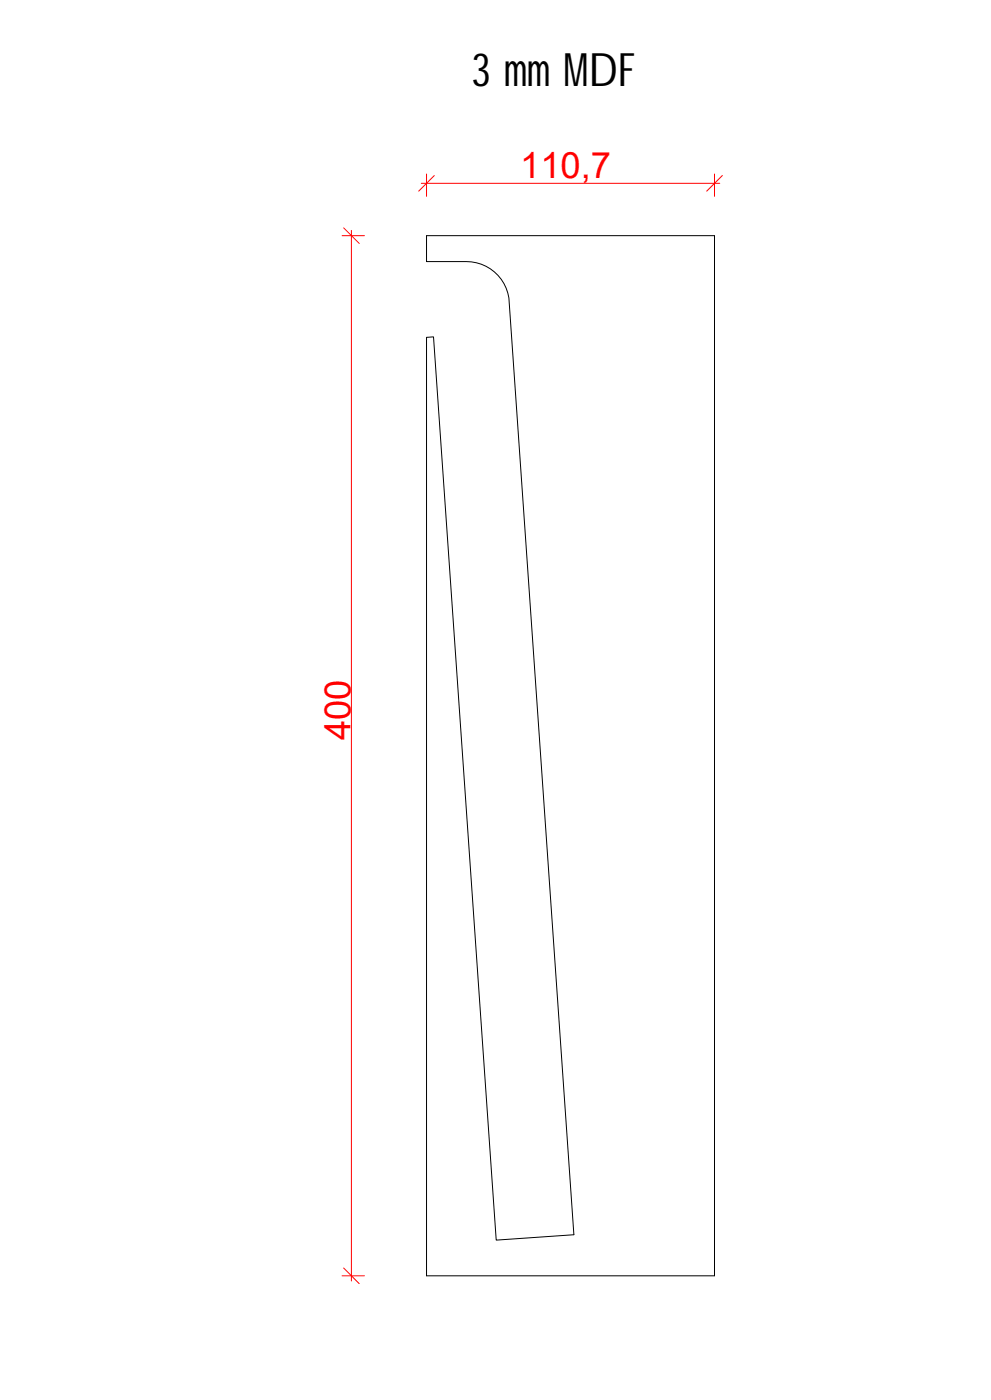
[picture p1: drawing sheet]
<svg xmlns="http://www.w3.org/2000/svg" width="841mm" height="1189mm" viewBox="0 0 841 1189" stroke-linecap="round" stroke-linejoin="round" font-family="sans-serif">
<defs><g id="words">
<text font-size="39.2" x="400" y="73">3 mm MDF</text>
<g font-size="30.8" fill="#f00">
<text x="441" y="151">110,7</text>
<text x="298" y="629" transform="rotate(-90 298 629)">400</text>
</g>
</g></defs>
<!-- layer: 0 -->
<path d="M362 200h244v883h-244v-797h6l53 767 66-4-55-796a36 36 0 0 0-36-31h-34z" fill="none" stroke="#000" stroke-width=".85"/>
<!-- layer: 0.3 -->
<path d="M358 156h253M362 148v19M606 148v19M298 196v892M290 200h19M290 1083h19" fill="none" stroke="#f00" stroke-width=".85"/>
<!-- layer: 0 -->
<path d="M369 149l-14 13M613 149l-13 13M292 193l13 14M292 1077l13 13" fill="none" stroke="#f00" stroke-width=".85"/>
<use href="#words"/>
</svg>
